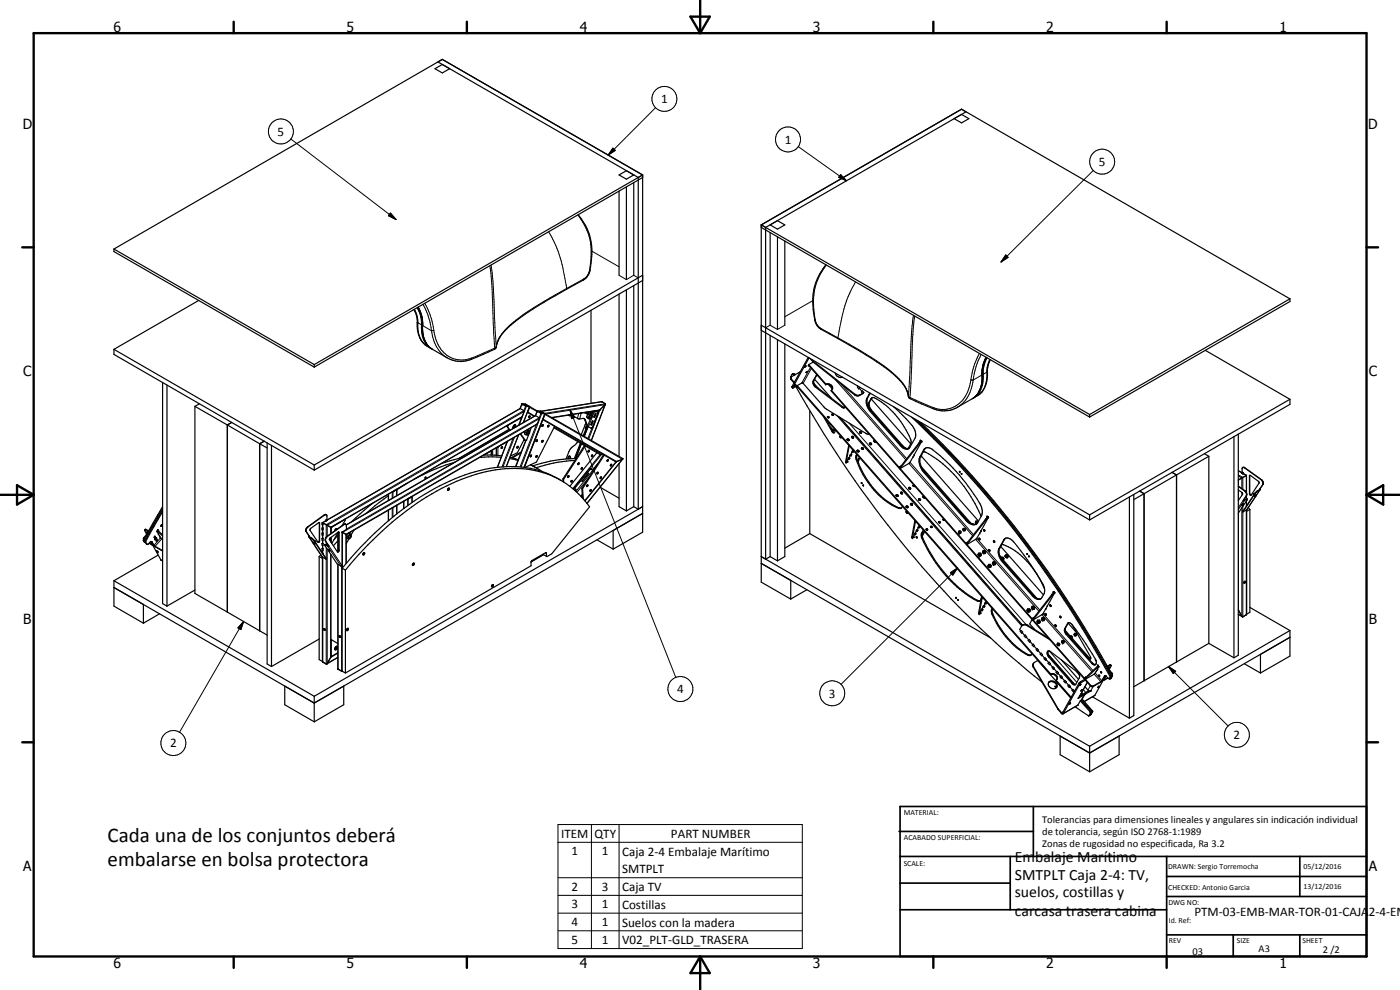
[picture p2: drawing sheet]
<svg xmlns="http://www.w3.org/2000/svg" width="420mm" height="297mm" viewBox="0 0 420 297" stroke-linecap="round" stroke-linejoin="round" font-family="sans-serif">
<defs><g id="words">
<g font-size="6.3">
<text x="32.3" y="252.8">Cada una de los conjuntos deberá</text>
<text x="32.3" y="260">embalarse en bolsa protectora</text>
</g>
<g font-size="4.7">
<text x="304.6" y="258.5">Embalaje Marítimo</text>
<text x="304.6" y="263.9">SMTPLT Caja 2-4: TV,</text>
<text x="304.6" y="269.3">suelos, costillas y</text>
<text x="304.6" y="274.7">carcasa trasera cabina</text>
</g>
<g font-size="4.2">
<text x="34" y="9.6">6</text>
<text x="104" y="9.6">5</text>
<text x="174" y="9.6">4</text>
<text x="244" y="9.6">3</text>
<text x="314" y="9.6">2</text>
<text x="384" y="9.6">1</text>
<text x="6.8" y="38.7">D</text>
<text x="410.6" y="38.7">D</text>
<text x="7" y="112.9">C</text>
<text x="410.8" y="112.9">C</text>
<text x="7" y="187.1">B</text>
<text x="410.8" y="187.1">B</text>
<text x="7" y="261.4">A</text>
<text x="410.8" y="261.4">A</text>
<text x="34" y="290.4">6</text>
<text x="104" y="290.4">5</text>
<text x="174" y="290.4">4</text>
<text x="244" y="290.4">3</text>
<text x="314" y="290.4">2</text>
<text x="384" y="290.4">1</text>
</g>
<g font-size="3.9">
<text x="198.4" y="30.9">1</text>
<text x="83.3" y="40.7">5</text>
<text x="235.5" y="43.1">1</text>
<text x="329.8" y="49.8">5</text>
<text x="203.2" y="208">4</text>
<text x="248.8" y="209.3">3</text>
<text x="370.2" y="221.8">2</text>
<text x="51" y="224.2">2</text>
<text x="168.4" y="251.3">ITEM</text>
<text x="178.4" y="251.3">QTY</text>
<text x="201.4" y="251.3">PART NUMBER</text>
<text x="171.5" y="256.7">1</text>
<text x="180.7" y="256.7">1</text>
<text x="186.7" y="256.8">Caja 2-4 Embalaje Marítimo</text>
<text x="186.7" y="262">SMTPLT</text>
<text x="171.5" y="267.3">2</text>
<text x="180.7" y="267.3">3</text>
<text x="186.7" y="267.3">Caja TV</text>
<text x="171.5" y="272.6">3</text>
<text x="180.7" y="272.6">1</text>
<text x="186.7" y="272.7">Costillas</text>
<text x="358.5" y="275">PTM-03-EMB-MAR-TOR-01-CAJA2-4-EM</text>
<text x="171.5" y="277.9">4</text>
<text x="180.7" y="277.9">1</text>
<text x="186.7" y="278">Suelos con la madera</text>
<text x="171.5" y="283.2">5</text>
<text x="180.7" y="283.2">1</text>
<text x="186.7" y="283.2">V02_PLT-GLD_TRASERA</text>
</g>
<g font-size="3.1">
<text x="312.7" y="246.8">Tolerancias para dimensiones lineales y angulares sin indicación individual</text>
<text x="312.7" y="250.4">de tolerancia, según ISO 2768-1:1989</text>
<text x="312.7" y="254">Zonas de rugosidad no especificada, Ra 3.2</text>
<text x="357.9" y="286.4">03</text>
<text x="377.7" y="285.6">A3</text>
<text x="397" y="285.9">2 /2</text>
</g>
<g font-size="2.4">
<text x="271.2" y="244.4">MATERIAL:</text>
<text x="271.3" y="252">ACABADO SUPERFICIAL:</text>
<text x="271.2" y="259.7">SCALE:</text>
<text x="350.6" y="260.8">DRAWN: Sergio Torremocha</text>
<text x="391.2" y="260.6">05/12/2016</text>
<text x="350.6" y="267">CHECKED: Antonio Garcia</text>
<text x="391.2" y="266.7">13/12/2016</text>
<text x="350.6" y="271.4">DWG NO:</text>
<text x="350.8" y="276.9">Id. Ref:</text>
<text x="350.8" y="282.8">REV</text>
<text x="371.2" y="282.9">SIZE</text>
<text x="390.9" y="282.9">SHEET</text>
</g>
</g></defs>
<g fill="none" stroke="#000" stroke-width=".35">
<path d="M132.7 17.8l-98.5 56.9M132.7 17.8l60.2 34.7M132.7 17.8l-1.3 .8 60.1 34.7M132.7 19.3l-2.2 1.3 2.2 1.3 2.2-1.3M286.3 35.6l2.3-1.3 2.2 1.3-2.2 1.3zM288.6 32.8l-60.1 34.7M288.6 32.8l98.5 56.9M288.6 32.8l1.3 .8-60.1 34.6M185.8 52.5l2.2-1.3 2.2 1.3-2.2 1.3zM185.8 57.4v25.2M188 56.1v27.8M190.2 54.8v27.8"/>
<path d="M191.5 53.3v99.5M192.9 52.5v107.2l-8.9 5.1M192.9 52.5l-98.6 56.9M192.9 53.3l-98.6 56.9M192.9 52.5l-1.4 .8M34.2 74.7v.8l60.1 34.7M34.2 74.7l60.1 34.7M173.6 64.4a17.7 17.7 0 0 1 3.6 15.7 4.8 4.8 0 0 1-2.1 3.9 129.6 129.6 0 0 0-21.7 13.5 10.5 10.5 0 0 0-4.4 6.3l-.3 .8-.3 .2-3.4 1.5a15.5 15.5 0 0 1-6.8 2.2l-1.4-.2-1.8-.5-6.7-3.9a7.7 7.7 0 0 1-3-7.7l-.4-1.9-.7-1.4M228.5 67.5v107.2l8.8 5M228.5 67.5l98.5 56.9M228.5 68.2l98.5 56.9M228.5 67.5l1.3 .7"/>
<path d="M229.8 68.2v99.6M231.1 67.5l2.2-1.3 2.2 1.3-2.2 1.2zM231.1 69.8v27.8M233.3 71v27.8M235.5 72.3v25.3M247.9 79.4a17.5 17.5 0 0 0-3.7 14.5l.3 2.2a3.9 3.9 0 0 0 2 2.7 174.4 174.4 0 0 1 18.9 11.3l1.5 1.1a13.9 13.9 0 0 1 5.7 7.4l.1 .7a39.7 39.7 0 0 0 9.8 3.9l3.2-.3 1.3-.5 4.8-2.8a8.2 8.2 0 0 0 2.9-8.1l.4-2 .8-2.3M59.6 90.2l-25.4 14.6M125.3 92.3a13.8 13.8 0 0 1 1.3 7.3 6.3 6.3 0 0 0 3 5.1M125.4 92.2a11.5 11.5 0 0 1 1.2 6.6 7.4 7.4 0 0 0 2.8 5.8M125.5 92.2l.9 1.9 .4 2.5a11.7 11.7 0 0 0 .8 5.8M177.4 93.1v27.9M185.8 88.2v48.7"/>
<path d="M188 87v66.3M190.2 85.7v66.3M192.9 82.6l-98.6 56.9M192.9 84.2l-98.6 56.9M228.5 97.6l98.5 56.9M228.5 99.1l98.5 56.9M387.1 89.7v.8l-60.1 34.6M387.1 89.7l-60.1 34.7M34.2 104.8v1.5l60.1 34.8M34.2 104.8l60.1 34.7M48.8 114.8v66.3l1.3 .8M50.1 115.5v66.4"/>
<path d="M94.3 109.4v.8M127.7 102.5l.2 .4M231.1 100.6v66.4M233.3 101.9v66.4M235.5 103.2v63.8l-2.2 1.3M237.3 113.1v.1M237.3 113.2l.1 .1M237.4 113.4l1 1.3M237.4 113.2v.6l.8 1.1M237.9 116.4h.1M237.9 116.3v.1M237.9 116.4l3-1.5 6.8 7.7 12.5 7.6h.6"/>
<path d="M238.3 112.2l.3 .3M238.3 112.2l-.5 .1M238.3 112.2l.4 .2M238.4 112.6l-.6-.3-.5 .7M238.7 115.4h.1l-.4 .3zM238.8 116a306.4 306.4 0 0 0 69.2 84.9l4.7 3.7M239 116l.5 .2M239 115.9v.1M239 115.9h.1M239.1 115.8l76.1 86.6M239.1 116.1h.2M239.2 116l-.1 .1"/>
<path d="M239.3 115.7l76.1 86.6M240.1 111.7l-2.5 1.3-.2 .4M240.1 111.7h.1M241.5 110.1v.1M241.5 110l.4-.2-.3 .4zM241.9 111.8h.1M242 111.6l.3-.2-.4 .4zM242.6 107.2l-4.9 8.8 .2 .4M242.6 109.6l5.2 5.8M242.6 109.6l.3 .2h-.3zM242.7 109.4l5.2 5.9M242.7 109.4l-.1 .2"/>
<path d="M242.8 107.4l-4.9 8.9M243.2 107.6l.8 1M243.7 107.9l.5 .6M244 108.6l12.5 9.9 1.1 .3 1.5-.9M244.1 108.6l-1.4 .8M244.2 108.5l13 10.1a2.38 2.38 0 0 0 1.9-.7M244.2 108.5l-.2 .1M244.5 113.8l5 5.7M245.1 112.4l-1.1 1.9a1.61 1.61 0 0 0 .7 1.8l8.1 6.2 .4 .1 .4-.3M245.2 112.5l-.9 1.7a1.75 1.75 0 0 0 .6 1.8l8.2 6.2 .4 .1M247.8 115.4a1.41 1.41 0 0 1 2 1.5M247.9 115.3a1.2 1.2 0 0 1 1.6 .2 1.2 1.2 0 0 1 0 1.6"/>
<path d="M247.9 115.3l-.1 .1M248.6 115.4l1.2 1.3M249.5 117.1l77.8 88.5 .7 .3 2.5-1.4 1-1.8 .4 .1M249.5 117.1l-.1 .2 77.8 88.5 .4 .2h.5l2.3-1.4 .5-.4 .8-1.5M250.7 111.9a1.65 1.65 0 0 0 2.1 1.3M257.2 115.7l.3 .3M257.6 116l-.3 .2 .4 .5M257.7 116l.3 .4M257.9 116.5l.8 .9M257.9 116.5l-.2 .2M258 116.4l-.3 .3M258 116.4l-.1 .1"/>
<path d="M259.1 117.9l-.2 .1M259.2 117.7l-.4-.4-.3 .3 .4 .4M259.2 117.7l-.3 .3M259.2 117.7l-.1 .2M261.5 119.7l11.8 13.5M261.8 119.3l-1.2 1.7 .2 1.3M294 117.3l-.3 .5M294.1 117.1l-.1 .1M296.1 107.3l-1 2.7-.3 5-.9 2.3M296.2 107.4a9.9 9.9 0 0 0-1.1 5.7 6.7 6.7 0 0 1-3.1 6.4M297.2 107.9a9.4 9.4 0 0 0-.9 5.4 6.8 6.8 0 0 1-4.1 6.1M361.7 105.1l25.4 14.7"/>
<path d="M387.1 119.8v1.5l-60.1 34.7M387.1 119.8l-60.1 34.7M58.5 121.9l9.7 5.6M58.5 121.9v56.2l9.7 5.5M59.8 121.2l-1.3 .7M68.2 127.5v56.1M68.2 127.5l9.7 5.6M69.5 126.7l-1.3 .8M77.9 133.1l2.3 1.3M77.9 133.1v56.2M79.3 132.4l-1.4 .7M80.2 132.9v66.3l1.3 .8"/>
<path d="M81.5 133.6v66.4M94.3 139.5v1.6M136.5 138.7l-6.8 2.4-5.6 2.8M138.8 137.3l-6.4 1.8M145.2 136.5l5.4 .3M147.4 135.3l.1-.1v1.3M147.4 135.3h.1M149 134.3v2.3M149.4 134.1v.1M149.4 134.2h-.2M150.4 137.2l-3.8-.1-2.6 .1M150.5 134.2h.3l-.3 .4z"/>
<path d="M150.7 134.1l-.3 .4M152.1 127.8l.9 1.4M152.2 132.5l-2.9 7.7M152.8 128.8l-15.1 8.8M152.9 137.6l2.6 .6M153.1 137.2l2.4 .7M154 128.3l.1 .2M154.4 127.5a.51 .51 0 0 1-.4 .8M154.5 127.5l-.4 .3-.1 .5M154.5 127.5l.3 .1-.2 .6M154.5 127.5v.6l-.5 .3M155.3 134l-.2 .2"/>
<path d="M155.4 133.9h.1M155.4 133.9l-.3 .3M155.5 133.9l-.1 .5h-.3v-.2M155.6 130.5l-3.6 9.5M156.2 130.2l1.5 2M156.2 125.4l.2 .2-.8 2M156.3 125.4l-3.8 2.2-.2 .4 .8 1.1M156.4 135.9l-2.7 1.5M156.5 135.6l-3.1 1.7M156.6 121.2h.1M156.6 121.2l-.5 1.4M156.7 121.2l1.1 .1"/>
<path d="M156.7 121.2l1.1 .6M157.3 131.9l-2 3.9-2.1 1M157.3 129.5l.1 .7 .5 .3M157.4 129.5l.5 .3M157.6 121.3h.2M157.7 132.2h.1M157.7 121.3l-1-.1 1.1 .6M157.8 121.3h.1M157.8 132.2l-3.1 7.8M157.8 121.3l1 .7-.9-.1M157.8 121.8v.1M157.8 121.9l1.1 .1"/>
<path d="M157.8 121.3l1.1 .7M157.8 121.8h.1M157.8 121.8l.1 .1M157.9 129.8v.7M158.2 129.7l.3-.2 .2 .1-.3 .6-.3-.1zM158.2 129l.2 .1M158.4 128.9l.6 .3M158.4 129.1l.6 .1M158.4 129.1l-.5 .7M158.8 130.1l-1 2.1M158.8 124.8l-.1 .3M158.9 122l2.3 1.3"/>
<path d="M158.9 122h.1M159 122l-.7 1.7 2 1.2M159 129.2v.7l-.6 .7-.5-.1M159 122l-1.9 4.8M159 124.8l.1 .1M159.2 139.5l3.6 2M159.3 136.6l-.2 .3M159.3 139.4l.6 .3M159.4 136.5l.1 .1M159.4 136.5l-.3 .4M159.5 128.3l-.5 1.3M159.5 136.6v.3h-.4"/>
<path d="M159.9 139.7l1.5 1M160.7 124.7l-56.8 32.8M160.7 124.7l1.1 .6M160.9 136.8h.3l-.2 .4-.2-.1zM161 132.1h.3l-.3 .4zM161 136.7l-.2 .3M161.1 132l-.2 .3M161.1 136.7h.1M161.2 123.3l-.5 1.4M161.2 123.3l1 .1 1.3 .7M161.2 123.3l.1 .1M161.3 123.4l1 .6 1.1 .1"/>
<path d="M161.3 123.4h.1M161.4 123.4h.9M161.4 123.4a2.3 2.3 0 0 0 2.1 .7M161.8 125.3l.1 .1M161.9 125.4l-.7 1.9-57.3 33.1M162.3 123.4h.1M162.3 123.4l1.1 .7M162.7 132.4l-.1 .1M162.7 127.6l.1-.2a.24 .24 0 0 1 .2 .4 .24 .24 0 0 1-.4 0v-.1M162.7 132.2l.2-.1a.23 .23 0 0 1 .1 .4 .23 .23 0 0 1-.4 0v-.2M162.7 132.2l-.1 .1M162.7 127.6l-.1 .2"/>
<path d="M162.8 132.2l-.1 .2M162.8 127.6l-.1 .1M162.8 127.5v.1M162.8 125.9h.1M162.9 125.9l3.5 2M162.9 125.9l-5.5 14.4M163.4 124.1h.1M163.5 124.1h.1M163.5 124.1l23.4 13.6M163.5 124.1l-.6 1.8M163.5 124.1l-6.2 16.2M164.4 127.8l.3-.2-.2 .5z"/>
<path d="M164.5 127.6l-.1 .3M166.2 128.4l13.9 8 .7-.2M166.4 127.9l14.9 8.7M166.4 127.9l-5.4 10.7-3.4 1.7M170.6 124.5l1.3 .2 1.8 1 1.6-.1M170.8 124.5v.1M171 136.9a.46 .46 0 0 0-.5 .2 .46 .46 0 0 0 .1 .6M171 136.9l.2 .3-.1 .5M171 136.9l-.2 .1v.7M172.5 138.2a42.8 42.8 0 0 0-11.6 2.1M172.9 137.6a40.3 40.3 0 0 0-13 2.2M173.4 132.5l-2.3 2.2-1.2 3"/>
<path d="M173.6 139l.2-.1-.2 .5h-.2zM173.6 138.9l-.2 .3M174.2 132.9l-1.8 4.7M174.4 133.1l-1.8 4.5M174.4 133.1l-1.7 4.5M174.5 124h-.3M174.5 124h.1M175.2 125.6l1.1 2.2M175.3 125.6l.4 .4 .6 1.8M175.4 133.6l-6.5 10.1M175.7 133.8l-6.6 10.1M175.9 127l-1.5 3.4"/>
<path d="M176.1 125l.2 .3M176.1 125l.5 .3M176.1 128a.45 .45 0 0 0-.4 .3 .45 .45 0 0 0 .1 .5M176.1 128.1l-.2 .5M176.2 127.7l-1.2 3M176.2 125.3h.1M176.3 127.8h.1M176.3 124.2l-.2 .8M176.3 124.2l.6 .3M176.3 125.4l.6 .3M176.4 127.8l-1.2 3.1M176.5 127.9l-1.2 3"/>
<path d="M176.6 125.3l.3 .4M176.6 135.2l.3-.1-.3 .5-.1-.1zM176.7 135.1l-.2 .3M176.9 124.5l-.3 .8M177 124.8l.4-.2 .1 .2-.4 .5-.2-.2zM177.4 127.5h.1M177.5 124.2l-.5-.3-.7 .3M177.5 124.2l-.6 .3M177.5 124.2l.3 .4-.3 .8-.6 .3M177.6 127.4l-.2 .1M177.6 136.6l.3 .1-.3 .3zM177.7 136.6l-.2 .2"/>
<path d="M177.9 126.4l-.5 1.1M177.9 126.4l-.3 1M178.8 124.1h.1M178.8 124.1l-.5 .9 .1 .2M178.8 124.1l-.4 1.1M179.1 135.8l-8.1 10.1M179.2 139.4l-1.4 1.7M179.4 123.2l-.2 .3-3.1 .5-.7-.2M179.4 123.2h.1M179.4 123.2l-3.6 .5M179.4 123.3l.2 .6-1.8 4.5h-.5l-.9-.6M179.4 123.4v.4l-1.7 4.5-.3 .2"/>
<path d="M181.1 136.4l-6.5 10.1M181.3 136.6l3.6 2-9.4 11.6M181.3 136.6l-6.5 10M181.7 121.3l-1.2-.8-18.2 2.9M181.7 121.3l-1.7 1.8-14.4 2.2M181.7 121.3l-4.2 10.9M182.3 138l-.1 .2M182.4 137.9l-.1 .1M182.4 137.9l-.2 .3M182.4 137.9l.1 .3-.2 .2-.1-.2M183.2 139.4h.4l-.3 .4zM183.3 139.3l-.1 .3"/>
<path d="M185.8 139.1v12.9l2.2 1.3M186.9 137.7l-2.2 .8M186.9 137.7l-10.7 13.3M243 123.2v36.9M247.1 125l2.7 4.6 .3 .3 .3-.1 .4-.7M248 125.9l1.9 3.5 .5 .4M248.3 125.1l.4 .2M248.4 125h.3v.3h-.2zM248.4 125.2l.2 .1M249.4 128.4l.6 .5 .5 .1M249.6 124.3l.3-.1 .2 .2-.3 .2zM249.6 124.4l.4 .2-.3-.1"/>
<path d="M250.6 128.9l-.4 .3-.4-.2M250.6 128.9h.1M251.9 125.1l54.9 62.5M252.1 130.9l.1 .2M252.1 130.9l.2 .4M252.1 130.9h.3l.1 .4h-.2M252.1 131l.1 .1M252.2 131.1l.2 .2M252.2 130.9h-.1M252.2 131.2l.1 .1M252.4 131.3h.1M254 138.5l-.1 .1 .5 .1 .1-.1"/>
<path d="M254 138.5l.5 .1M254.1 138.7h-.2M254.2 131.9h.3l.3 .3M254.2 132l.4 .2M254.3 138.3l.2 .3M254.3 138.3l-.3 .2M254.6 137.8l-.3 .5M254.6 137.4l-.1 .4h.3l.2-.3M254.6 137.4l.4 .1M254.7 133.6l-.9 5 .1 .1M254.7 133.6h.1M254.8 133.8l-.9 4.9"/>
<path d="M254.8 133.8h.1M254.8 133.9h.2M254.8 137.3l.2 .2M254.8 137.3l-.2 .1M254.9 133.8l-.1 .1M255.2 136.7l-.4 .6M255.2 136.4l-.2 .3 .4 .1 .2-.4M255.2 136.4h.4M255.4 136.3l.2 .1M255.4 136.3l-.2 .1M255.6 131.1l.5 .3M255.6 131.2l.3 .2"/>
<path d="M255.6 131.1v.1M255.6 131.1a.31 .31 0 0 1 .4-.1 .31 .31 0 0 1 .1 .4M255.6 131.2h.3v.2M255.7 135.7l-.3 .6M255.8 135.3l-.2 .4 .4 .1 .2-.4M255.8 135.3l.4 .1M256 135.2l.2 .2M256 135.2l-.2 .1M256.1 131.4h-.2M256.1 135.1l-.1 .1M257.1 136.3l-.2 .7a23.5 23.5 0 0 0 5.4 10.1 15.1 15.1 0 0 0 8 5.5l.3-.2M257.2 135.3l.5 .3"/>
<path d="M257.2 136.4v.1M257.2 136.5l-.1 .4a23 23 0 0 0 4.3 8.6 18.7 18.7 0 0 0 8.9 6.9h.2M257.2 135.4l.4 .2M257.2 135.4a.29 .29 0 0 1 .2-.4 .29 .29 0 0 1 .4 .3l-.1 .3M257.2 135.4h.4v.2M257.7 135.6h-.1M257.9 137.2l-.4 1.3M258 129.7h.3l.2 .3M258 129.6l.4-.1 .2 .4-.3 .1zM258 129.8h.3v.2M258 137.3l-.4 1.1 .1 .7M258.5 134.5l.5 .3"/>
<path d="M258.5 134.6l.2-.3h.2l.3 .3-.3 .2M258.5 134.6l.4 .2M258.6 134.6l.3 .2M260.8 122.3a3.3 3.3 0 0 1-.4-2.9l.8-1.4-1 1.5a4 4 0 0 0 1 4l9 10.1a2.16 2.16 0 0 0 2.6 1M260.8 122.3l.6 1.1M260.8 122.3l10.1 11.8M260.9 133.1l.6 .3M261 133.2l.4 .2M261 133.3l-.1-.2 .3-.2 .4 .2-.1 .3M261 133.3l.4 .1M261.5 133.4h-.1M262.3 132.3h.3l.2 .3"/>
<path d="M262.3 132.4v.1M262.3 132.5l.4 .2M262.5 132.1l-.2 .3M262.8 132.6l-.1 .1M262.8 132.6h.1M268.2 122a28.7 28.7 0 0 1 6.3 6.9 3.2 3.2 0 0 1 .1 2.6l-1.8 3.1M270.4 133.5l.5 .6M270.4 139.9l-.5 .2M270.9 134.1l1.4 .6M272.5 134.5h-.6l-.8-.6-9.5-10.8a2.5 2.5 0 0 1-.7-2.5l.9-1.3a14.6 14.6 0 0 1 7.3 5.7 24.2 24.2 0 0 1 4.4 7.5l-.2 .7-1 1.5M272.8 134.6l-.5 .1M273.6 125.2a311.3 311.3 0 0 1 59.6 78l-.4 .4-.9-.8"/>
<path d="M274 137.2h.1M274 137.2l-.9 1.6-2.9 1.7M274.4 136.5h.1M274.4 136.5l-.4 .7M274.5 125.7a313.3 313.3 0 0 1 58.9 77.2M275.4 126.2a313 313 0 0 1 58.3 76.7l-.5 .8M275.7 133l-.1 .2M276.2 132.1l-.1 .5M276.2 132.1v.4M276.2 132.1l.1 .1M276.3 132.3l.3 .1M276.3 132.3l-6.3 8"/>
<path d="M276.3 126.7a315.4 315.4 0 0 1 57.6 76.1l-.7 .9M276.5 140l15 17.1M276.5 136.9l17.2 19.4M276.6 132.4l-2.2 4.1M276.6 132.4l-6.4 8.1M276.7 136.2l-.2 .7-.3 .2M277 135.6h.2a27.2 27.2 0 0 1 9.9 7.6 43.2 43.2 0 0 1 7.3 11.7M277.8 134.5l-1.5 2.4a4.1 4.1 0 0 0 .7 4.1M327 124.4v.7M361.5 136.1l1.3 .8M362.8 136.9l-9.7 5.6M362.8 136.9v56.1"/>
<path d="M370.3 131v66.4M371.6 130.3v66.3l-1.3 .8M43.4 159l.6 1.3M43.4 159l1 .6M43.4 159l.2-.2 1 .5M43.9 159.7l.2 .4M43.9 159.7h.1M44 159.7l.2 .2M44.4 159.6l-1.4 2.5 .5 .6M47.1 159.4a3.7 3.7 0 0 0 1.7 2.4M47.1 159.4l1.7 1.4M47.2 159.1l.1 .1"/>
<path d="M47.2 159.1l.2 .1M47.3 159.2h.1M47.3 159.2l-.2 .2M47.3 159.2l1.5 1.3M47.4 158.9v.3M47.4 158.9l.2 .5M47.4 158.9l-.2 .2M48.4 157.6l.1-.1 .1 .2-.3 .2zM48.8 153.5l-5.1 9 .4 .8M48.8 153l-5.3 9.4 .6 .9M48.8 152.5l-5.5 9.7 .2 .5M48.8 152l-4.4 7.6"/>
<path d="M91.9 159.5l.8 1.4M93.2 158.5l2.4-1.7 .3 .1v5.5l-.2 .3-2.7-3.6zM95.8 156.8v5.5l-.3 .4M96.6 160v.5h.4v-.5M96.6 156.9v.5h.4v-.5M96.6 158.5v.5h.4v-.5M96.6 158.5h.4M96.6 160h.4M96.6 156.9h.4M96.8 156.8l.2 .1M96.8 156.8h.1M96.8 157.4v1"/>
<path d="M96.8 159v.9M96.8 156.8l2.5 1.4M96.8 158.4l.2 .1M96.8 158.4l-.2 .1M96.8 159.9l.2 .1M96.8 159.9l-.2 .1M96.8 156.8l-.2 .1M97.7 156.1v.2M97.7 156.3l-.9 .5M97.7 156.1l.4-.3 .2 .3-.4 .3M97.7 156.1l.2 .3M97.7 156.3l.2 .1"/>
<path d="M97.9 154.4l.2 .3v1.2M97.9 154.4l-.6 .1-5.3 3.9-.2 .9 1.1 1.6M97.9 154.4h.1M97.9 154.4l-.5 .2-5 3.5-.5 .7v.6M98.2 156l57.8-33.4 1.2 .6-.6 1.9-57.3 33.1M99.3 158.2h.1M99.3 158.2v1.9M100.9 158.6l-.5 .7M100.9 158.6l.3 .1M100.9 158.6v.4M101 158.6v.3M101.4 159.8v5.7"/>
<path d="M101.4 159.9l-1.8 3.1M101.6 159.6l.2 5.7-.6 .3M101.6 159.6l-2.5 1.8-.3 .5 2.4 3.7M101.7 159.7v5.5l-.5 .4M102.6 159.6l1.3 .8M102.6 159.6l-.1 10.2-1.3-.6-3.8-5.8M103.5 155.8h.2M103.5 157.3l-5.6 4-.2 1 1 1.4M103.6 155.8l-4.2 2.5v1.8M103.6 155.8h.1M103.6 157.2l.1 .1M103.6 155.8l-1 1.9"/>
<path d="M103.7 157.3h-.4l-5.3 3.7-.4 1.2 1 1.5M103.7 157.3l.3 .3v1.3l-1.4 .7M104.7 159.9l-.1 .1M104.7 159.9l.1 .1M104.7 159.9l.7 .4M106.2 159l-.8 1.4M111.9 151l-6.5 5.6M116.5 148.3v1.9M116.5 153.1v3.2M116.5 148.7l-6.7 5.4M119 146.9l-1.2 .6M119.1 146.9l-1.3 .7"/>
<path d="M119.1 146.8v1.9M119.1 151.6v2.6M121.1 150.4v2.2M122.1 145l-3 2M122.4 149.6h.1M123.6 149l-1.1 .6M123.6 149h.1M123.7 149l-1.4 .7M123.7 149v1.8M127.6 143.2h.2l-.1 .3zM134.5 146.6l.4-.1-.4 .7-.2-.1zM134.5 146.6v.3h-.2"/>
<path d="M168.3 144.1a31.3 31.3 0 0 0-25.8-2.5 77.5 77.5 0 0 0-32.9 21.2l-6.9 7.7M168.9 143.7l.2 .2M168.9 143.7l.1 .8M169.1 143.9l.1 .8M170.4 142.9l.3-.2-.1 .5h-.2zM170.5 142.7l-.1 .3M171.5 144.2h.2v.3l-.3 .2v-.3M171.5 144.2l-.1 .2M172.5 147.1l.3-.3-.2 .4M174.5 140.5l.2-.2a.25 .25 0 0 1 .1 .4 .25 .25 0 0 1-.4 0zM174.5 149.1l1.7 1.9M174.5 149.1a27.3 27.3 0 0 0-24.4-8.3 59.1 59.1 0 0 0-28 12.4 108.3 108.3 0 0 0-18.4 17.9"/>
<path d="M174.6 140.4l-.2 .2M174.6 146.5l.2 .1M174.6 146.5l.2 3M174.8 148.8l-.3 .3M174.8 148.7l-.3 .4M174.8 148.3l-.5 .6M174.8 146.6l.3 3.1M176.2 151l.7 1.1-11.3 14.1-1.6 .7M176.2 145.5l-.1 .3M176.2 145.5l-.1 .4M176.3 145.5h-.1M176.3 145.5h.1"/>
<path d="M176.3 145.5l.1 .3-.3 .1M176.5 142h.1M176.6 142l-1.9 2.4zM177.1 147.1l.3-.2-.1 .5h-.2zM177.2 146.9l-.1 .3M177.5 140.7l.5 .6M177.5 140.7l-.4 .1-4.9 6.1M177.5 140.7l-.4-.1-.4 .2-4.7 5.9M179.2 141.9l.2-.2 .1 .2-.4 .3zM179.3 142.2h-.1M179.3 141.7l-.2 .3M180.1 146.2l5.7 3.3"/>
<path d="M180.1 143.5l.1 .1M180.2 143.3l.3-.2-.3 .5zM180.3 143.1l-.2 .3M190.2 152l1.3 .8M190.2 152l-2.2 1.3M191.5 152.8l1.4-.8-98.6 56.9M258.5 144.8l.1 .3M258.5 144.8h.1M258.6 144.8v.1M258.6 145.1h.1M258.6 144.9l.1 .1M258.6 144.9v.2"/>
<path d="M259 145.6l.1 .2M259 145.5v.1M259 145.5l.1 .1M259.1 145.6l.1 .1M259.1 145.5l.1 .3M259.1 145.8h.1M259.1 145.7h.1M268.9 148.6h.4l.1 .3M268.9 148.8h.4v.2M269.4 148.9a.29 .29 0 0 0 .1-.4 .29 .29 0 0 0-.5 0 .29 .29 0 0 0 .1 .4l.2 .1M269.4 148.9l-.1 .1M269.9 140.1l.3 .1"/>
<path d="M269.9 140.1l.1 .2M270 140.3h.1M270 140.3l.2 .2M270.2 147.9l.6 .2M270.3 147.9l.4 .3M270.3 148h.3l.1 .2M270.3 147.9a.28 .28 0 0 1 .4-.2 .28 .28 0 0 1 .1 .4M270.8 148.1l-.1 .1M270.8 151.9l-.2 .5M271.9 152l.5 .3M271.9 152.1l.4 .2M272 153.6l.1 .2"/>
<path d="M272 153.5h.2l.1 .5-.3-.2zM272 153.5l.1 .2M272 153.7l.1 .1M272.1 151.8l.3 .1v.4l-.4-.1zM272.1 153.5h-.1M272.1 153.8l.2 .2M272.2 153.9l.1 .1M272.3 152.3h.1M272.7 146.5l.4 .3M272.7 146.6l.4 .2M272.7 146.4l.5 .3M272.7 146.5a.29 .29 0 0 1 .4-.2 .29 .29 0 0 1 .1 .4"/>
<path d="M273.2 146.7l-.1 .1M273.3 151.3h.3l.2 .3M273.3 151.4l.3 .2M273.3 151.1h.5v.4h-.4zM274 145.7l.5 .3M274 145.7l.4 .3M274.1 145.8l.3 .2M274.1 145.8h.1M274.2 145.5l-.2 .2M274.5 146h-.1M274.6 156.2l-1 5 .2 .1M274.6 145.9l-.1 .1"/>
<path d="M274.7 156.4l-.9 4.9M274.7 156.4h.1M274.7 159.9l.2 .2M274.7 159.9l-.2 .1M274.8 156.4l.1 .1M275 159.4l-.3 .5M275.1 159l-.2 .3 .4 .1 .2-.3M275.1 159l.4 .1M275.3 158.9l.2 .2M275.3 158.9l-.2 .1M275.6 158.3l-.3 .6M275.7 149.9h.4l.1 .2"/>
<path d="M275.7 157.9l-.2 .4 .4 .1 .2-.4M275.7 157.9l.4 .1M275.7 150l.2-.1 .1 .3M275.7 150v-.2l.3-.2 .3 .4-.1 .2M275.7 150l.5 .2M275.9 157.8l.2 .2M275.9 157.8l-.2 .1M275.9 157.7v.1M277 141l13.7 15.6M277 149.1h.4l.1 .3M277 149.2l.3-.1 .1 .3M277 149.2l.6 .1"/>
<path d="M277.1 159l-.6 1.4a20.4 20.4 0 0 0 3.7 7.6 35.1 35.1 0 0 0 13.2 12.4 .79 .79 0 0 0 1.1-.7M277.2 148.9l-.2 .3M277.2 159.1l-.5 1.4a38.9 38.9 0 0 0 16.9 19.7l.6 .1 .3-.7M277.4 149.4h.1M277.4 159.4l-.7 1.3M277.5 159.5l-.7 1.4M277.9 158.9l.4 .1M277.9 158.9l.4-.2v.3M277.9 158.8l.4 .2M278 158.9l.2 .1M279.3 158.1l.3 .2M279.3 158.2l.3 .1"/>
<path d="M279.3 157.9h.3l.1 .4-.4-.1zM281.7 156.7l.4 .2M281.7 156.6l.4-.1v.3M281.7 156.7l.4 .1M281.7 156.6v.1M281.8 156.7l.1 .1M281.8 156.7v.1M281.9 156.8l.1 .1M282.1 156.8h.1M283 155.9l.4 .2M283 155.9l.1 .1M283.1 156l.2 .1"/>
<path d="M283.2 155.7l-.2 .2M283.5 156l-.2 .1M287.6 159.7l.3 .3M287.7 159.5l-.1 .2M287.9 159.3l.5 .3v.3M287.9 159.3l-.2 .3 .3 .3M287.9 159.3l-.3 .4M287.9 141.4l.1 .3M287.9 141.4h.1M288 159.6l.1 .1M288 159.9l-.1 .1M288 159.9h.4"/>
<path d="M288 141.4l.1 .3M288 141.7h.1M288 159.4l.2 .3-.2-.1zM288.4 159.9l-.5 .1M288.5 142.1l.2 .1zM288.7 142.2l-.1 .1M289 159l.2 .3M289 159l.2-.5h.3l.2 .6M289 158.7v.3M289 158.8l.3 .3M289.1 158.7h-.1M289.1 159.2h.1"/>
<path d="M289.3 158.8l.2-.1 .1 .1zM289.3 159.1h.4M289.3 158.9h.2M289.3 159.1l-.1 .2M289.7 159.1l-.5 .2M290.7 156.6l1.2 .7h.9M291.6 157.1l.5 .2M292.7 156.8l.2 .2M292.8 156.6l.3 .3M292.8 156.6l-.1 .2M292.9 157h.1M292.9 157v.1"/>
<path d="M292.9 156.3l.6 .3M292.9 156.3l-.2 .5M292.9 157.1h.3M292.9 156.3l-.1 .3M293.1 156.9h.2M293.1 156.5l.2 .2zM293.1 156.7h.1M293.1 156.9l-.2 .2M293.3 157l1.2-2.2a4 4 0 0 0-.6-4 52.8 52.8 0 0 0-14.9-16.3 1.36 1.36 0 0 0-1.8 .5l-1.1 2a4.4 4.4 0 0 0 1.2 4.8l12.6 14.3a2.72 2.72 0 0 0 3.1 1.1M293.3 157l-.4 .3M294 160l-1.1 1.8-2.7 1.5M294 159.9v.1"/>
<path d="M295.2 158.9l.3 .1v.3l-.3-.1zM295.4 158.9l.2 .3M295.8 155.7v.1M295.8 155.7l-.2 .3M296.2 154.9v.3M296.2 154.9l.2 .2M296.2 154.9l-.1 .5M296.4 155.1l-6.3 8.1-.2-.3M296.4 155.1l.3 .1M296.7 155.2l-2.7 4.8M296.7 155.2l-6.5 8.1M296.7 155.2h.1"/>
<path d="M327 154.5v1.5M339 149.1v66.4M340.3 148.4v66.3l-1.3 .8M342 147.4l1.4 .7M343.4 148.1l-3.1 1.8M343.4 148.1v56.2M351.7 141.7l1.4 .8M353.1 142.5v56.1M353.1 142.5l-9.7 5.6M371.6 146l2.2 1.6 .2 1.1M371.6 141.2l1.1 .6M371.6 147l1.2 .8 .1 .4-1.3 2"/>
<path d="M371.6 145.8l2 1.4 .5 .8 .1 .5-1.1 1.6M372.8 151.6h.1M372.8 141.6l-.2 .4 .4 .2M372.8 141.6l.4 .3M372.9 143.3h.1M372.9 151.5h.1M373 151.4l-.2 .2M373 151.4h.1M373 153.3v.1M373 153.3v.2M373 140.3l-.2 .2v1.1M373 140.3h.5l5 3.6"/>
<path d="M373 140.3l.5 .1 5 3.5M373.1 151.4l-.3 .2M373.1 151.4l-.1 .1M373.1 151.3l-.2 .1M373.1 153.3h-.1M373.1 150.1l.3 .1 .9-.4-2.7 4.2M373.1 151.2l.1 .1M373.2 151.3l-.4 .3M373.2 151.3h.1M373.2 142.1l.9 .5M373.2 151.3l-.3 .2M373.2 141.9v.2"/>
<path d="M373.2 150.1h-.1M373.2 141.9l-.2 .3M373.2 142.1l-.2 .1M374.1 153v31.4l-1.2 .6M374.1 142.6v5.3M374.1 149.7v-1l-.9 1.4M374.1 150.3v1.5M374.1 142.6l-2.5 1.4M374.1 153.4h.1M374.1 153.4v30.9M374.3 149.8l-.2-.1-.9 .4M374.6 152.3l.5 .6"/>
<path d="M375.1 142.6v5.7M375.1 142.6l2.5 1.8 .3 .5-2.5 3.7-.3-.1v-.3zM375.1 148.3l.3 .2M375.1 152.9l-1 .5M375.1 152.9v30.8l-1 .6M376.5 149h.1M376.5 148.2l-.4 .1 .1 .2M376.7 148.8l-.1 .1zM376.8 148.7h.1M376.9 148.6l-.4 .4M376.9 148.6l-.4 .3M378.1 146.7v.1"/>
<path d="M378.1 146.9l-1.3 .9-3.8 5.8M378.1 146.8v.1M378.2 146.9l-1.6 1.2-3.6 5.5M378.2 146.7v.2M378.2 146.7h-.1M378.2 146.9l-4 6-1.2 .7M378.5 143.9l.5 .8v.5l-.9 1.5M378.5 143.9l.5 .5 .1 .8-.9 1.5M34.2 174.2v7.7l8.8 5.1M34.2 174.2l60.1 34.7M43.5 162.7h.1M44 160.4l-.9 1v.5"/>
<path d="M45.2 162.6l-.8 .7h-.3M45.2 162.6l.4 .7-.8-.4 1 .6M45.3 162.5h.3l.8 1.4 2.4 1.3M45.3 162.5l-.1 .1M45.3 162.5l.5 1M45.4 162.5l.9 1.3 2.5 1.6M45.8 163.5h.1M45.9 163.4l-.1 .1 2.5 4.5 .5 .3M46.5 161.1l-.1 .1M46.5 160.9v.3h-.2M46.5 161l-.2 .2M46.5 160.9l-.1 .1"/>
<path d="M46.5 160.9v.1M46.5 160.9l-.2 .3M46.6 161.4l.2-.2 .2 .2-.4 .6-.2-.2zM46.6 161.3l-.1 .4zM46.9 162l.3 .1-.3 .2zM47 165.3h.1M47 165.3l.4 .4zM47.5 166.5l-13.3 7.7M48.8 165.2h.1M58.5 177l-8.4 4.9M92.7 161.1l1.6 1.2 3.6 5.5M92.7 161.1l4 6 1.2 .7"/>
<path d="M92.7 160.9h.2M92.7 160.9v.2M92.9 160.9l1.4 1.2 3.6 5.7M94 162.8l.2 .1M94 162.7l.1 .3M94 162.7h.1M94.1 162.9h.1M94.1 162.8l.3 .2M94.2 162.9l.1 .2M94.2 163l.2 .1M94.2 162.9h.1M94.3 163v.1"/>
<path d="M94.4 163v.1M94.4 162.4h.4l-.2 .3M94.4 163.1h.1M95.8 167v30.9l1 .6M95.8 167l1 .6M96.3 166.5l-.5 .5M96.6 163.1v.5h.4v-.5M96.6 161.5v.6h.4v-.6M96.6 164.6v.5h.4v-.5M96.6 161.5h.4M96.6 164.6h.4M96.6 163.1h.4"/>
<path d="M96.8 167.6h.1M96.8 167.2v31.3l1.3 .7M96.8 160.5v.9M96.8 162.1v.8M96.8 163.6v.9M96.8 165.1v.8M96.8 161.4l.2 .1M96.8 161.4l-.2 .1M96.8 164.5l.2 .1M96.8 164.5l-.2 .1M96.8 162.9l.2 .2M96.8 162.9l-.2 .2"/>
<path d="M96.8 166l.2 .1M96.9 166.1h.1M97 166.1v.1M97.4 163.4l.9 .5 .4-.2M97.4 163.4l1.2 .3M97.8 167.4l.1 .1M97.9 167.5v.1M98.6 163.7h.1M98.6 164.9l.4 .3M98.6 164.9l.2 .1M98.7 165l.1 .1M98.7 165h.1"/>
<path d="M98.8 165l.2 .2M98.9 165.1v.1M99.3 166.4v30.7l-1.2 2.1M99.3 161.2v1.4M99.4 161.2v1.5M101.4 169.3v31.4l1.2 .6M101.4 160.7l-1.2 1.2M101.4 162.3l-1.3 1.4M102.7 170.5l1 .6M102.7 170.5v30.9l1 .5M103.7 171.1v30.8M103.9 160.4v8.6"/>
<path d="M103.9 160.7l.5 .2M103.9 161.3l.5 .3M104.3 160.1l-.4 .4M104.4 160.9v.7M104.5 160l.4 .3M104.7 161.7l-.8 1.4M104.9 160.3h.5M104.9 160.3l-.5 .6M105.4 160.3v.7l-.5 .7-.5-.1M109.1 165.9h.1a.31 .31 0 0 1 .2 .4 .31 .31 0 0 1-.5 .1zM109.2 165.9l-.1 .3h-.2M123.8 169.4h.1"/>
<path d="M123.9 169.4h.1M123.9 169.1l.3-.1 .2 .2-.5 .5zM124 169l-.1 .4M147.7 175.5v.3h-.2M147.8 175.4h.2a.36 .36 0 0 1 0 .5 .36 .36 0 0 1-.5 0zM163 166.2l1 .7M163.1 166.4l-3.7 2.2M164 166.9v-.9l-.2-.2-4.2 2.4-.2 .5v1.1l-55.7 32.1M179.1 162l4.9 2.8M184 164.8v-5.6l8.9-5.1-98.6 56.8M229.8 167.8l-1.3-.8 98.5 56.9M231.1 167l-1.3 .8"/>
<path d="M231.1 167l2.2 1.3M237.3 179.7v-5.6l-8.8-5.1 98.5 56.9M242.1 177l-4.8 2.7M243 160.1l-7.5 4.4M243 160.1l54.3 31.3M273.8 161.3h.1M273.9 161.1l-.1 .1 .5 .1 .1-.1M273.9 161.1l.5 .1M274 161.3h-.1M274.1 161l.3 .2M274.1 161l-.2 .1M274.5 160.4l-.4 .6"/>
<path d="M274.5 160l-.2 .4h.4l.2-.3M274.5 160l.4 .1M275 161l.2 .2v.2zM275.2 161.4h.1M286.9 179.5l-.1-.3 .3 .3M286.9 179.5h.1M287 179.3l.1 .2M287.1 179.5h-.2M287.5 179.9l.1 .1M287.6 179.9h-.2l.2 .2M287.6 180h.1M289.9 162.9l.3 .1"/>
<path d="M290.1 163.1l.1 .2M290.4 162.7h.1M290.4 162.7l-.5 .2M293.6 166.2l.1 .6M293.6 166.3l.4 .4M293.7 161.5l.4 .2v.3zM293.7 166.8h.1M293.7 166.8l.1 .1M293.8 165.9h.4l.3 .4-.1 .4M293.8 165.9l-.2 .3M293.8 165.9l-.2 .4M293.9 166.2l.4 .1-.2 .2"/>
<path d="M293.9 166.3l.2 .2M293.9 166.2v.1M293.9 166.4l.2 .1M294 161.5l.1 .3M294 166.7h.4M294 166.7l-.2 .2M294.4 166.7l-.1 .2h-.5M294.6 179l-.9 4.9 .2 .2M294.6 179h.1M294.8 165.7l.3 .4M294.9 179.3l-.1-.1-.9 4.9M294.9 165.5h.1"/>
<path d="M294.9 165.5l.4 .4M294.9 165.5l-.1 .2M295.1 165.2l-.3 .5M295.1 165.2h.5l.3 .3-.2 .4M295.1 165.2l-.1 .2M295.2 165.6l.3 .1M295.2 165.5l.3-.1v.3M295.2 165.5l.1 .1M295.2 165.5h.1M295.3 165.9h.4M295.3 165.6l.2 .1M295.3 165.9l-.2 .2"/>
<path d="M295.7 165.9l-.1 .2h-.5M296.5 169.9l.2 .3M296.6 169.6v.1M296.6 169.6l-.1 .3M296.6 169.7l.3 .4M296.6 169.7l-.1 .2M296.7 170.2h.1M296.7 170.2l.1 .1M296.7 169.3l-.1 .4M296.7 169.3h.5l.3 .4-.1 .4M296.7 169.3l-.1 .2M296.7 164.9l.4 .2-.1 .3z"/>
<path d="M296.9 169.8l.2 .1M296.9 169.8v-.2l.2-.1v.4M296.9 170.1l-.1 .2M296.9 170.1h.5M296.9 164.9l.2 .3M297.4 170.1l-.1 .2h-.5M297.8 169.1l.3 .4M297.9 168.8v.1M297.9 168.8l-.1 .3M297.9 168.9l.3 .4M297.9 168.9l-.1 .2M298.1 168.6l-.2 .3"/>
<path d="M298.1 168.6h.4l.4 .4-.2 .3M298.1 168.6l-.1 .2M298.2 162.3h.2v.5zM298.2 169l.2 .1M298.2 168.8v.2M298.2 169.3l-.1 .2M298.2 169.3h.5M298.3 168.8l.3 .2h-.4M298.3 168.8h-.1M298.4 162.3l.1 .2M298.7 169.3l-.6 .2M300.2 167l.4 .8"/>
<path d="M300.2 167l11 12.6M300.3 163.9l12.8 14.6M300.5 167.3l.6-.1 .2 .4M300.6 163.4h.1a17 17 0 0 1 9.3 7.2l1.7 2.5M300.6 167.8l9.9 11.3M300.6 167.5h.4M300.6 163.4l-.6 1.2M300.7 167.6l.2 .1M300.8 167.7h.1M301 167.5v.1M301 167.6l-.1 .1M301.3 167.6l-.2 .4"/>
<path d="M301.3 167.6l-.3 .3M301.6 161.7l-1.6 2.8a2.77 2.77 0 0 0 .2 2.5M301.7 166.7l-.2 .2 .3 .4M301.7 166.7l.2-.3 .5 .1 .2 .4M301.7 166.7l.2 .3M301.8 161.5a2.39 2.39 0 0 1 2.5 1.1 67.8 67.8 0 0 1 9.2 14.1M301.8 161.5l-.4 .3-1.6 2.8a4.1 4.1 0 0 0 1 4l9 10.1a2.07 2.07 0 0 0 2.6 .9M301.8 161.5l-.2 .1M301.8 167.3l.5 .1M301.9 167l.5 .2M301.9 167l-.1 .3M302 166.8l.2-.2v.3"/>
<path d="M302 166.8l.2 .1M302.4 167.2l-.1 .2M302.6 166.9l-.3 .5M302.6 166.9l-.2 .3M308.2 166.2l.2 .2zM308.3 166.3v.1M308.7 166.9l.2 .1zM310.5 179.1l1.2 .6 .7-.1M312 173.6l.9 1.4a3.5 3.5 0 0 1 .4 3.2l-.9 1.4M315.6 178.4l-.1 .2M316.1 177.5l-.1 .5M316.1 177.5v.3"/>
<path d="M316.1 177.5l.2 .2M316.3 177.7l-6.3 8M316.3 177.7l.3 .1M316.6 177.8l-2.3 4.1M316.6 177.8l-6.5 8.1M373.4 174.9h.1M373.5 174.7l.1-.1v.2zM373.5 174.5l-.2 .4M373.6 174.6h.1M373.7 174.5v.4h-.4M373.7 174.4l-.3 .4M373.7 174.5h-.2"/>
<path d="M373.7 174.4v.1M43 187v-5.6l-8.8-5.1 60.1 34.6M47.9 184.1l-4.9 2.9M68.2 183.6l9.7 5.7M77.9 189.3l2.3 1.2M95.8 191.7l-14.3 8.3M96.8 198.4v.1M97.2 188.6h.2M97.2 188.6v.3l.3 .2M97.3 188.8l.1 .1zM97.4 189h.1M97.4 188.6l.2 .2-.1 .3"/>
<path d="M97.4 188.7l.1 .2M97.5 189.1h.1M99.3 191.9l.2 .1M99.3 196.8l.1 .1M99.4 196.8v.1M99.5 192l-.1 4.8M99.5 192h.1M99.5 192l1.9 1.1M100.4 194.7v.1M100.9 194l-.5 .7M100.9 194v.4l-.5 .3M101 193.9v.5l-.5 .5"/>
<path d="M101 193.9l-.1 .1M101 193.9a.52 .52 0 0 1 .1 .7 .52 .52 0 0 1-.7 .2M101.4 195.8l-2 1.1M101.4 197.3l-3.3 1.9M101.8 190.8h.2l.1 .4M101.8 190.8v.4l.3 .1M101.8 190.9l.2 .2zM101.8 190.8l.3 .5M102.1 191.2v.1M104.2 188.6l.3-.1 .1 .3-.5 .4zM104.2 188.6l.1 .2-.3 .1M287.6 180v.1"/>
<path d="M293.9 184.1h.1M294 183.9l-.1 .1 .4 .1 .1-.2M294 183.9h.4M294 184.1h-.1M294.2 183.7l.2 .2M294.2 183.7l-.2 .2M294.5 183.2l-.3 .5M294.5 182.8l-.2 .4 .5 .1 .2-.4M294.5 182.8l.5 .1M294.8 182.7l.2 .2M294.8 182.7l-.3 .1M295.1 182.2l-.3 .5"/>
<path d="M295.1 181.8l.5 .1M295.1 181.8l-.2 .3 .4 .1 .3-.3M295.3 181.7l.3 .2M295.3 181.7l-.2 .1M295.6 181.1l-.3 .6M295.7 180.7l-.2 .4 .4 .1 .2-.4M295.7 180.7l.4 .1M295.9 180.6l.2 .2M295.9 180.6l-.2 .1M296 180.5l-.1 .1M297.8 182.5l-.3 .7a15.4 15.4 0 0 0 3.1 6.3 20.3 20.3 0 0 0 8.3 7.2l.5-.2M297.8 182.7l-.1 .4a23.3 23.3 0 0 0 6.9 10.5 11.3 11.3 0 0 0 4.7 3l.1-.1"/>
<path d="M306.4 189.3l-.4-.4 .6-1a1.1 1.1 0 0 1 1.6-.2l6.9 4.2M306.8 189.8l.7 .9M306.8 189.8l-.2 .1M306.9 187.6l.6-.3 .9 .3 6.1 3.8M306.9 189.7l-.3 .2M306.9 189.7l-.4-.5-.3 .3 .4 .4M306.9 189.7l-.1 .1M308 191.2l.8 .8M308 191.2l-.2 .1M308.1 191l-.3 .3M308.1 191l-.4-.5-.3 .3 .4 .5M308.1 191l-.1 .2"/>
<path d="M308.3 183h.1M308.4 183.5h.1M308.4 183.5l.1 .1M308.5 182.7l-.3 .5 .3 .3M308.5 182.7l-.2 .3 .3 .4M308.5 182.7h.4l.4 .3-.2 .4M308.6 183.1l.3 .1M308.6 183.1l.1-.2 .3 .2M308.6 183.1h.1M308.6 183.4l-.1 .2M308.6 183.4h.5M309 183.1l-.1 .1"/>
<path d="M309.1 183.4l-.6 .2M309.2 192.5l.8 .9M309.2 192.5l-.2 .2M309.3 192.4l-.1 .1M309.3 192.4l-.4-.5-.3 .3 .4 .5M309.3 192.4l-.3 .3M309.5 182.5l.3 .4M309.7 182.2l-.2 .3M309.7 182.3l.3 .3M309.7 182.3l-.2 .2M309.7 196.1l-.3 .4M309.8 185.9l-.8 1.3 1.5 1.6"/>
<path d="M309.8 185.5l.3 .4M309.8 181.9l-.1 .4M309.8 181.9h.5l.3 .4-.1 .3M309.8 181.9l-.1 .2M309.8 185.5l.3 .1M310 182.2l.2-.1 .1 .3h-.3zM310 182.3l.1 .1M310 182.6l-.2 .3M310 182.6h.5M310 182.8v.1M310.1 199.1l-.1 .3 .1 .8 7.4 12.7M310.3 185.3l-.5 .2"/>
<path d="M310.4 193.9l.7 .8M310.4 193.9l-.2 .1M310.5 182.6l-.7 .3M310.5 193.7l-.4-.4-.3 .2 .4 .5M310.5 193.7l-.3 .3M310.5 193.7l-.1 .2M311.2 186.6l.3 .4M311.3 186.4h.1M311.3 186.4l-.1 .2M311.5 186.1h.4l.3 .3-.1 .4M311.5 186.1l-.2 .3 .3 .4M311.5 186.1l-.3 .5"/>
<path d="M311.6 195.2l.7 .9M311.6 195.2l-.2 .2M311.6 186.5l.2 .1M311.6 186.4h.3l-.1 .2M311.6 186.4l.2 .2M311.6 186.8l-.1 .2M311.6 186.8h.5M311.7 195.1l-.4-.5-.3 .3 .4 .5M311.7 195.1l-.3 .3M311.7 195.1l-.1 .1M312.1 186.8l-.6 .2M312.5 185.8l.3 .5"/>
<path d="M312.6 185.6h.1M312.6 185.6l-.1 .2M312.7 196.6l.8 .9M312.7 196.6l-.1 .1M312.8 185.3l-.2 .4 .4 .4M312.8 185.3l-.3 .5M312.8 185.3h.5l.3 .4-.2 .4M312.9 196.4l-.4-.4-.3 .3 .4 .4M312.9 196.4l-.3 .3M312.9 196.4l-.2 .2M312.9 185.7l.4-.1-.2 .2M312.9 185.7l.2 .1"/>
<path d="M313 185.7l.1 .1M313 186.1l-.2 .2M313 186.1h.4M313.4 186.1l-.6 .2M313.6 184.1l.4 .2v.3l-.4-.2zM313.8 184.1l.2 .3M313.9 182.6l-1.1 1.8-2.7 1.5M313.9 182.6h.1M314 198l.7 .8M314 198l-.2 .1M314.1 197.8l-.5-.4-.3 .3 .5 .4M314.1 197.8l-.3 .3"/>
<path d="M314.1 197.8l-.1 .2M314.3 181.9h.1M314.3 181.9l-.4 .7M314.4 195.5l.7-.1 8.3 6.3 .6 1.4-1.2 2.3-.4 .1-.6-.3-7.1-8.1a1.47 1.47 0 0 1-.3-1.6zM314.6 195.3l-.1 .8 .3 .7 7.1 8.1 .9 .5M314.7 196.5l7.6 8.8M315 181.6l.4 .1v.3zM315.2 199.3l.7 .9M315.2 199.3l-.3 .1M315.2 199.1l-.3-.4-.4 .3 .4 .4M315.2 199.1l-.3 .3M315.2 199.1v.2"/>
<path d="M315.3 181.5l.1 .3M316.6 187.6a.26 .26 0 0 1 .3 0 .26 .26 0 0 1 0 .4zM316.8 187.5l.1 .2M317.3 193.4l.1 .2M317.3 193.2h.1M317.3 193.3l.3 .2M317.3 193.3v.1M317.4 193.6v.1M317.4 193l-.1 .4M317.4 193.7h.1M317.4 193h.4l.3 .3-.1 .2M317.4 193l-.1 .3"/>
<path d="M317.6 193.2h.2v.2zM317.6 193.3l.1 .1M317.6 193.5l-.1 .2M317.6 193.5h.4M318 193.5l-.5 .2M318 185l.2 .3M318.1 184.9l-.1 .1M318.1 184.9l.2 .1M318.2 185.3h.1M318.3 184.9v.2M318.3 185l.1 .1M318.3 185.1l.1 .1"/>
<path d="M318.4 185.1v.2h-.2M318.5 198l5.2 5.8M318.6 192.7l.2 .2M318.7 192.5l.2 .3M318.7 192.5l-.1 .2M318.8 192.9v.1M318.8 192.9h.1M318.8 192.2l-.2 .5M318.8 192.2h.4l.2 .3-.2 .5h-.4M318.8 192.2l-.1 .3M318.9 192.4l.3 .2zM318.9 192.5l.2 .2"/>
<path d="M318.9 192.8l-.1 .2M318.9 192.8h.4M319.7 189.1l7.6 8.6M319.9 189.8l6.8 7.7 .4 .3 .2-.1M319.9 189.8l7.9 9.1 .5 .4 .5 .1M320.4 187.1a.87 .87 0 0 1 1.4 .4 90.1 90.1 0 0 1 7.2 10.8v.9a.75 .75 0 0 1-.8 .3 .75 .75 0 0 1-.6-.5l-7.8-8.8-.4-1.2zM320.6 187l2.6 2.9M320.6 186.9l-.9 1.6 .2 1.3M320.7 186.9h-.1M321.2 190.9l.4-.1 .2 .3-.1 .3M321.4 191l-.1 .1M321.4 191h.2"/>
<path d="M321.6 191v.1M321.6 191.1l-.1 .1M321.6 191.4h.1M321.7 191.4h.1M321.8 187.5l5.4 9.5 .1 .7M322.4 190.5l.2 .3M322.4 190.2v.1M322.4 190.2v.3M322.4 190.3l.3 .3M322.4 190.3v.2M322.5 190.7h.1M322.5 190h.4l.3 .3-.2 .3"/>
<path d="M322.5 190l-.1 .2M322.5 190l-.1 .3M322.6 190.8h.1M322.7 190.3h.2l-.1 .2M322.7 190.3l.1 .2M322.7 190.4h.1M322.7 190.6l-.1 .2M322.7 190.6h.3M323 190.6l-.3 .2M328.8 197.9l.2 .3M329.3 199.9l-3.6 3.6M329.4 199.9h-.1"/>
<path d="M329.5 199.5v.4M329.5 199.5l.2 .2M329.5 199.5l-.2 .4M329.5 199.8l.3 .2M329.5 199.8l-.1 .1M329.7 199.7l-.1 .1M329.8 200l-4 3.7M329.8 200l-.8 1.5M333.4 199.6l-1 .6M333.4 199.6h.1M333.4 199.6l.1 .1M333.5 199.6l-.3-.2-.9 .5"/>
<path d="M333.5 199.7l-.6 1.2M353.1 198.6l-9.7 5.7M362.8 193l7.5 4.4M362.8 193l-9.7 5.6M371.6 184.4l1.3 .6M371.6 183l1.3 2M373.4 199.1l4.9 2.8M374.1 184.3h.1M375.1 182.2l12 7M378.3 196.3v5.6M387.1 189.2v7.6l-8.8 5.1M387.1 189.2l-60.1 34.7"/>
<path d="M387.1 191.2l-60.1 34.7M94.3 208.9v7.7M94.3 210.9l-8.8-5v5.6l8.8 5.1M94.3 210.9l8.9-5v5.6l-8.9 5.1M314.7 204.9a1.48 1.48 0 0 1 1.7-.2 1.48 1.48 0 0 1 .7 1.5M314.8 204.6a1.49 1.49 0 0 1 1.7 0 1.49 1.49 0 0 1 .6 1.6 1.45 1.45 0 0 1-1.8 .2 1.45 1.45 0 0 1-.5-1.8zM315.2 202.4a1.39 1.39 0 0 1 2 1.5M315.4 202.3a1.22 1.22 0 0 1 1.5 .2 1.22 1.22 0 0 1 0 1.6M315.4 202.3l-.2 .1M316.3 200.7l.8 .8M316.3 200.7l-.2 .1M316.4 200.5l-.4-.4-.2 .2 .3 .5"/>
<path d="M316.4 200.5l-.3 .3M316.4 200.5l-.1 .2M316.7 205.9l.1 .2M316.7 205.9l.1 .1M316.8 206v.1M316.9 204.1v.2l4.5 5.1-9.9-11.2-1.3 .8v1l7.4 12.7M316.9 204.1l4.6 5.1M317.5 212.9l1.1 1.2 .5 .1M317.5 202.1l.8 .8M317.5 202.1l-.2 .1M317.6 212.7l-.1 .2M317.7 201.8l-.5-.4-.3 .3 .4 .5"/>
<path d="M317.7 201.8l-.4 .4M317.7 201.8l-.2 .3M318.7 203.4l.8 .9M318.7 203.4l-.2 .1M318.8 203.2l-.4-.5-.3 .4 .4 .4M318.8 203.2l-.3 .3M318.8 203.2l-.1 .2M319.9 204.7l.8 .9M319.9 204.7l-.2 .2M320 204.6l-.4-.5-.3 .3 .4 .5M320 204.6l-.3 .3M320 204.6l-.1 .1"/>
<path d="M320.9 211.1l.4-.2-.3 .3zM321.1 206.1l.8 .9M321.1 206.1l-.2 .1M321.2 205.9l-.3 .3M321.2 205.9l-.4-.4-.3 .3 .4 .4M321.2 205.9l-.1 .2M322.3 207.4l.1 .2M322.3 207.4l-.2 .2M322.4 207.3l-.4-.5-.3 .3 .4 .5M322.4 207.3l-.3 .3M322.4 207.3l-.1 .1M322.7 212.1l4.1 2.7"/>
<path d="M323 201.4l.8 .9M324.2 210.3l3 3.3 .1 .3-.5 .9M324.2 210.3l-.7 1.3-4.5 2.6M324.3 205.4l-.4 .3 .5-.3M324.3 205.3v.1M324.3 205.3h.1M324.4 205.3v.1M324.4 207.3l.4-.4zM324.4 210.1l3.1 3.6-.7 1.1M324.4 210.1l-.2 .2M324.6 207.9l.4 .5M324.6 210l.3-.1 3 3.5-.7 1.1"/>
<path d="M324.6 210l3.1 3.4-.5 1.1M324.8 206.9h.1M324.9 208.4l-.8 .4M324.9 208.4l.4 .2M324.9 208.4l-.9 .5M325 208.3v.1M325.2 208.6l-.8 1.5M325.4 203.4l.3 .1M325.4 203.4l.2 .2M325.5 203.8l-1.7 1.3-4.9 8.8h-.2l-1.1-1.2M325.5 208l-.1 .2M325.6 206l1.2 1.3"/>
<path d="M325.7 203.5l-.1 .1M325.7 203.5l.1 .2M325.7 204.1l-1.2 .7-.5 .5-4.9 8.9M325.8 203.7h.1M326 203.1l-.6 .3M326.3 204.8l-2.8 4.7 1.7-.9M326.8 207.3l-1.6 1.2M326.8 207.3h.6M326.8 207.3l-1.1 .7M327.1 214.5h.1M327.4 207.3h.1M327.4 207.3l-1.8 1.1-1 1.6"/>
<path d="M327.9 209.1l11.1 6.4M328.6 208.7l-3.2 1.8M328.6 208.6v.1M329 201.5h.1M329 201.5l-.5 .7-2.7 1.5M329 201.4v.1M329.7 202.6h.3v.3zM329.8 205.9l-.3 .4zM329.8 202.6h-.1M330.3 201.5l.2 .4M330.4 201.5l.2 .2-.1 .2M330.4 201.5h-.1"/>
<path d="M330.5 201.9h.1M331 204l.1 .1M331.1 204.1l-2.5 4.5M331.9 202.8l-.8 1.3M331.9 202.8l-.6 1.1 1.1-.5M332.5 203.5l-1.4 .6M332.8 203.6l.4 .1M332.9 201l.9 1.1v.4M332.9 200.3l-.3 .2M332.9 200.3h.1M333 200.3l-.3 .4M333.4 202.9v.1"/>
<path d="M333.4 203l-.5 .6M343.4 204.3l-3.1 1.7M327 223.9v7.7M327 225.9l-8.8-5v5.5l8.8 5.2M327 225.9l8.9-5v5.5l-8.9 5.2"/>
<circle cx="158.9" cy="125.1" r=".25"/>
<circle cx="254.5" cy="132" r=".32"/>
<circle cx="104.9" cy="161" r=".33"/>
</g>
<g fill="none" stroke="#000" stroke-width=".3">
<path d="M196.8 32.3l-14.3 14.2M87.3 41.7l31.6 24.2M183.9 44.4l.7 .7-2.1 1.4zM239.6 44l14.4 10.2M252.3 52.4l1.7 1.8-2.3-1zM328.1 51.1l-27.7 27.5M117.2 63.9l1.7 2-2.3-1.2zM147 79.8l.6 5.5 .9 19.1M147.4 79.5a217.4 217.4 0 0 1 1.2 20.2l.4 4.3M164.6 69.6a40.3 40.3 0 0 1 5.3 15.9l.2 1M173.4 64.5l.9 1.3a18.1 18.1 0 0 1 2.8 14.4l-.2 1M177.6 75.4l8.2 4.7"/>
<path d="M248 79.5a18.9 18.9 0 0 0-3.3 16.5M301.8 76.5l.7 .7-2.1 1.4zM124.4 92.8l.6 1.5 .4 2.7M125.2 96.8l.2 .2M125.3 96.6l1.2 .9M125.4 97a7 7 0 0 0 2.9 6.9M125.5 92.1l1.1 2.8 .3 2.8M126.6 97.1l.2 .1M126.6 97.5h-.1M126.8 97.6l.1 .1M126.9 97.7a7.1 7.1 0 0 0 2.8 7.1M126.9 97.7h.1"/>
<path d="M126.9 97.7l2.6 1.5M126.9 91.3l1.6 3.4 1 4.5M127.5 91l1.6 3.5 1.1 4.6M129.5 99.2l.1 .7a10.5 10.5 0 0 0 4.6 7.5M130.2 99.1l-.7 .1M130.2 99.1a9.1 9.1 0 0 0 7.9 8.9l1.5-.1 2-.5M170.1 86.5l-.1 .3M170.1 86.5a85.9 85.9 0 0 0-18.4 12.4 9 9 0 0 0-2.7 5.1M175.2 83.7l-.1 .3M175.2 83.7l-5.1 2.8M176.9 81.2l-.6 1.5-1.1 1M177.1 81.1l-.2 .1"/>
<path d="M177.1 81.1h.1M185.8 82.6l2.2 1.3 2.2-1.3 1.3 .8M235.5 97.6l-2.2 1.2-2.2-1.2-1.3 .7M243.9 90.2l-8.4 4.8M244.5 95.9l.2 .1M244.7 96l.6 1.5 1.1 1.1M246.4 98.6l.1 .2M246.4 98.6l5 2.7M256.8 84.6l-2.3 4.4-.9 2.7-2.2 9.6M274.1 94.6l-.5 4.8-1 19.4M274.5 94.8l-.6 6.3-.8 18.2M141.6 107.4l-.2 .4"/>
<path d="M148.5 104.4l-.1 .4M148.5 104.4l-6.9 3M149 104l-.5 .4M237.3 113v.1M237.5 113.7l-.1 .2M237.7 116l.2 .2M238.5 112.4l-.2 .1M239.8 111.8l.1 .1M242.6 107.3l.3 .1M243.2 110.2l-2.6 4.7M243.5 110.6l-2.5 4.4M244.2 114.9l1.4 1.7"/>
<path d="M244.3 114.2l-.3 .1M244.9 116l-.2 .1M245.1 112.4h.1M250.6 113.8l21.3 24.2M251.4 101.3l.2 .3M251.4 101.3a83 83 0 0 1 17.3 11.3 10.3 10.3 0 0 1 3.9 6.2M252.5 115.4l19.6 22.2M256.6 118.3l-.1 .2M258.1 118.5l-.1 .2M260.4 119.4l-.2 .1M261 118.2l-.2 .2M261.6 119.5l-.2 .1"/>
<path d="M272.6 118.8l.5 .5M273.1 119.3l.1 .3M273.1 119.3l6.9 3M291.4 114h.6M291.4 114a9.7 9.7 0 0 1-6 8.5 7.6 7.6 0 0 1-5.4-.2M292 114a10.4 10.4 0 0 1-4.7 8.2M294 106l-1.7 3.9-.9 4.1M294.5 106.3l-.5 1a20.7 20.7 0 0 0-2 6.7M294.7 112.5h.1M294.7 112.5a7.2 7.2 0 0 1-2.9 7.1M294.7 112.5l-2.7 1.5M294.8 112.4l-.1 .1"/>
<path d="M294.9 111.9l-.2 .1M295.9 107.2a9.8 9.8 0 0 0-1.2 5.3M296.2 111.8a7.2 7.2 0 0 1-2.9 6.9M296.3 111.5l-1.4 .8M296.3 111.6v.1M296.3 111.7l-.1 .1M297.1 107.9a7.7 7.7 0 0 0-.9 3.9M145.3 136.5l2.1-1.2v1.2M147.6 135.1v1.4M147.9 135v1.6M148.9 134.4v2.2M152.1 127.9l.2 .2"/>
<path d="M152.2 132.5l-2.8 1.7v2.5M152.3 132.4l-3 7.8M152.5 127.6h.1M152.8 128.9l-15 8.6M154 131.4l-3.3 8.7M154.4 131.2l-3.5 8.9M155.6 130.5l-3.7 9.5M156.1 125.4l.1 .1M156.4 125.3v.1M156.7 125.1l-57.4 33.1v1.9M156.7 121.2l-.5 1.4-58 33.4M156.7 121.2h.1"/>
<path d="M157.3 123.5l-59.1 34.1v3.3M157.4 132l.3 .2M157.7 121.3l-.2 .4M157.8 121.8l-.6 1.4-59.3 34.2v3.8M157.8 121.3l-.2 .4M157.8 132.2l-3 7.8M158 121.9l-2.2 5.6M158.4 123.6l2.1 1.2M158.8 121.9v.1M158.9 122l-1.9 4.8M159 122.2l2.2 1.3M161 127.4l-4.9 12.7"/>
<path d="M161.2 127.2l-57.4 33.1v8.8M161.4 123.4l-.7 1.3-56.7 32.8M161.9 125.6l-59.1 34.1v10.7M162.3 124l-.5 1.3-57.8 33.4M162.3 123.5l-.1 .4M162.6 124.1l-6.2 16M163 125.8l22.1 12.7-9.5 11.8M163.4 124.1h.1M163.5 124.3l23.3 13.5-10.7 13.2M163.5 124.1l-6.2 16.2M163.7 124.2l17.9-2.8-4.2 10.7M165.5 125.3l14.5-2.3-3.3 8.7"/>
<path d="M166.3 128.2l14.2 8.2-3.4 4.2M171.1 123.1l1.4 2.1-1 .4zM171.1 123.1l31.7 80.1M171.6 124.4l-.1 .2M172 124.3l-.1 .4M173.7 124.1l-.4 1.4M174.4 124l-.4 1.7M174.5 133.1l-1.7 4.5M175.5 125.9l.2 .1M175.6 123.7l-.1 .2M176.1 123.7v.3M176.6 127.9l-1.2 3"/>
<path d="M177.2 125.5l-.9 2.3M177.4 127.3h.1M177.6 128.5l-1.2 3.1M177.7 128.3h.2M177.7 126.4h.2M178 123.7l-.3 .7M178.3 125l.1 .1M178.3 123.6l-1.7 4.5M178.6 124.1h.2M179.3 123.2l-.1 .3M179.4 123.4h.1M179.4 139.1l-1.6 2"/>
<path d="M179.4 123.8l.2 .1M179.7 123.1l-.1 .4M180.1 136.4l-8.2 10.2M180.6 120.5l-18.3 2.9-.2 .4M181.7 121.2l-18.3 2.8M249.4 128.4h.1M249.9 129.4l-.2 .1M251.1 124.6l55.6 63.2M252.2 125.3l54.7 62.3M252.9 122l-.2 .2M253.8 138.6l.1 .1M254.7 133.6l.1 .2"/>
<path d="M254.8 126.9l53.1 60.5M257.2 136.5l-.2 .2M257.2 137.9l-.2 .1M257.9 137.6l-.3 .2M260.9 120.6l-.1 .2M261.4 123.4l-.2 .1M261.6 123.1l-.2 .1M270.4 133.5l-.2 .1M271.1 133.9l-.2 .1M272.8 139.1l19.1 21.7M273.1 138.7l19.1 21.7M276.3 132.3l.2 .2"/>
<path d="M276.3 136.9l-.2 .1M276.5 140h.1M277.4 134.9l-.2 .1M280 122.3l.1 .3M43.9 158.9l-.2 .2M47.5 159.3l-.1 .2M91.9 159.5h.1M92.4 158.1h.1M95.8 156.9l.1 .1M96.8 156.8h.1M96.8 157.4v1M96.8 159v.9"/>
<path d="M97.3 154.5l.1 .1M97.7 156.3l-.9 .5M99.3 158.5h.1M99.5 158.1l.1 .1M101.5 159.7v5.8M101.7 159.8h.1M103.2 157.4h.1M103.5 155.8h.1M116.6 148.3v1.9M116.6 153v3.3M117.7 147.6v1.9M117.7 152.4v2.9"/>
<path d="M117.9 147.5h.1M117.9 147.6v1.8M117.9 152.3v2.8M119 146.9h.1M119.1 146.9v1.9M119.1 151.6v2.6M121.2 150.4v2.2M122.3 149.7v2.1M122.5 149.6h.1M122.5 149.7v1.9M123.6 149h.1M123.6 149.1v1.7"/>
<path d="M172.7 146.9h.1M174.7 144.3l.1 .1M174.8 148.9l-.2 .3M176.5 142.1l.1 .1M176.6 143.4l-3.5 4.3M176.7 140.8l.3 .2M177.8 141.2l-5 6.2M269.9 152.4l-.2 .1M270.1 140.3l.1 .2M274.6 156.3l.1 .1M276.8 159.8l-.2 .1M277.5 141.7l-.2 .1"/>
<path d="M290.1 156l-.2 .1M296.4 155.1l.1 .2M371.6 144l.1 1.8M371.6 142.8l1.1 .6v3.2M371.6 142.5l1.4 .8v3.5M371.6 141.3l1 .6M371.7 154l-.1 29M371.7 147v3.2M372.7 152.4v32.5l-1.1-.6M372.7 147.7v.9M373 151.9v1.6M373 153.6v31.5"/>
<path d="M373.1 150.1l-1.5 2.2M373.2 142.2l.8 .5v5.1M373.5 150.2l-1.9 2.7M373.6 140.3l-.1 .1M373.6 147.2l-.1 .1M373.8 149.8l.1 .1M374 148.8v.9M374 150.4v1.4M374 153v31.4M374.1 148.7h-.1M375.1 148l-.1 .1M375.1 142.7l-.1 .1"/>
<path d="M376.6 148v.1M377.6 147.2h.1M378.1 146.7l-.2 .3M378.1 147l-3.9 6M378.5 143.9h.1M379 145.3v.1M43 162.1l.3 .1M43 162.2l.3 .1M43.2 162.5l.2 .1M43.5 162.4l.2 .2M43.5 162.3l.2 .2M43.8 163.1l.3 .1"/>
<path d="M45.4 162.4l.2 .2M45.5 163.2l-.1 .1M45.9 163.2l-.1 .2M48.2 161.3l-2 2.3M48.3 168l.5 .3M48.5 161.7l-1.9 2.2M48.8 165.2v.1M92.8 161.2l3.9 5.9M92.9 160.9l.1 .3M93.3 161.3l-.1 .1M94.3 162.2v.1M95.8 162.2l.1 .1"/>
<path d="M96.8 160.5v1M96.8 162.1v.9M96.8 163.6v.9M96.8 165.1v.9M96.8 167.2v31.4M97.7 162.3v.1M97.9 162.7v.7M97.9 164.3v3.3M97.9 167.8v31.4M97.9 163.5v.1M98.2 164.7v34.4l3.2-1.9M98.2 163.1v.5"/>
<path d="M98.3 163.9l4 5.9M98.7 163.7l3.9 6M99.3 166.3v30.9l2.1-1.2M99.3 161.3v1.2M101.5 169.3v31.5M101.7 165.1h.1M102.5 169.8v31.6M163.1 166.4l-3.7 2.1M163.7 165.9l.3 .1M273.6 161.2l.2 .1M276.9 161.4l-.2 .1M285.2 171.8l2.1-1.4-1.3 2.2z"/>
<path d="M287.3 170.4l-34.9 35M290.1 163.1l.2 .1M292.8 161.8l19 21.6M293.1 161.5l19 21.5M294.6 179l.2 .2M300 164.5l-.2 .1M300.4 167.3h-.1M300.5 163.6h.1M301.1 168.4l-.3 .2M301.4 161.9l-.2 .1M310 178.6l-.2 .1M316.2 177.7l.2 .2"/>
<path d="M73.1 186.5l-.8 2.4-.9-.5zM73.1 186.5l-19.2 33.2M99.3 196.7l.1 .1M99.3 192.1l.1 .1M99.4 196.8l-.1 .1M293.4 180.1l-.2 .2M293.7 183.9l.2 .2M297.8 182.7l-.2 .1M298 184.2l-.3 .2M308.4 187.6l-.2 .1M308.7 196.5l-.2 .1M310 185.7l.2 .1"/>
<path d="M310.2 200l-.1 .2M312.7 184.4l15 17.1M313 184.1l15 17.1M314.5 196.2l8.1 9.2M314.9 195.3l8.3 9.4M315 197l-.3 .1M319.7 188.5l-.1 .1M320.2 190.2l-.2 .2M320.6 186.9l-.2 .2M326.9 197.4l-.2 .1M327.8 198.9l-.2 .1M329.3 199.9l.2 .2"/>
<path d="M333 199.5l.2 .2M319.1 213.5l-.6 .5M321.9 204.9l-.2 .2M323.5 211.5l-4.4 2.6-.2-.2M323.8 205.1l.2 .2M324.4 204.5l.2 .2M324.5 208.1l.3 .3M324.7 207.8l.5 .6M324.9 208.4l.2 .3M325.1 206.9l.8 .9M325.3 208.3l.1 .3M325.7 208l.1 .2"/>
<path d="M325.8 203.3l.2 .2M326.3 204.7l-2.6 4.7M327 214.6l-.2 .2M327.3 205.6l-.8 1.5M327.4 213.5l-.2 .1M327.5 213.8l-.3 .1M327.5 214.4l-.3 .1M327.8 213.2l-.2 .2M327.9 213.5l-.2 .2M328.2 205.8l-.8 1.5M328.4 202.3l2 2.2M328.6 208.6l-3.2 1.9"/>
<path d="M328.7 202l2 2.2M331 203.9l.1 .1M331.4 203.8l.1 .1M331.7 202.7l-.2 .1M331.9 202.8l-.2 .1M333.3 203.4l-.3 .1M333.4 202.9l-.2 .2M333.4 203.1l-.2 .1M333.5 203.5l-.2 .1M333.8 202.7l-.2 .1M333.9 202.8l-.2 .1M350.7 200l2.1 1.4-.7 .7z"/>
<path d="M350.7 200l17.9 17.8M167.5 247.4h73.3v37.2h-73.3zM167.5 252.7h73.3M177.5 247.4v37.2M185.8 247.4v37.2M167.5 263.4h73.3M167.5 268.6h73.3M167.5 274h73.3M167.5 279.3h73.3"/>
<circle cx="84.3" cy="39.4" r="3.8"/>
<circle cx="199.4" cy="29.7" r="3.7"/>
<circle cx="236.5" cy="41.8" r="3.8"/>
<circle cx="330.7" cy="48.5" r="3.7"/>
<circle cx="204.2" cy="206.7" r="3.8"/>
<circle cx="249.7" cy="208" r="3.8"/>
<circle cx="52" cy="223" r="3.8"/>
<circle cx="371.2" cy="220.5" r="3.8"/>
</g>
<g fill="#000">
<circle cx="126.6" cy="97.5" r=".18"/>
<circle cx="126.8" cy="97.6" r=".18"/>
<circle cx="238.4" cy="115.7" r=".18"/>
<circle cx="239.1" cy="116.1" r=".18"/>
<circle cx="294.8" cy="112.4" r=".18"/>
<circle cx="156.7" cy="121.2" r=".18"/>
<circle cx="157.7" cy="121.3" r=".18"/>
<circle cx="158.8" cy="122" r=".18"/>
<circle cx="161.2" cy="123.3" r=".18"/>
<circle cx="163.5" cy="124.1" r=".18"/>
<circle cx="179.4" cy="123.2" r=".18"/>
<circle cx="249.4" cy="128.4" r=".18"/>
<circle cx="253.8" cy="138.6" r=".18"/>
<circle cx="253.9" cy="138.7" r=".18"/>
<circle cx="254.7" cy="133.6" r=".18"/>
<circle cx="274.4" cy="136.5" r=".18"/>
<circle cx="276.5" cy="140" r=".18"/>
<circle cx="276.6" cy="136.8" r=".18"/>
<circle cx="276.6" cy="132.4" r=".18"/>
<circle cx="47.1" cy="159.4" r=".18"/>
<circle cx="119" cy="146.9" r=".18"/>
<circle cx="119.1" cy="146.9" r=".18"/>
<circle cx="123.6" cy="149" r=".18"/>
<circle cx="270" cy="140.3" r=".18"/>
<circle cx="270.2" cy="140.5" r=".18"/>
<circle cx="274.6" cy="156.2" r=".18"/>
<circle cx="287.8" cy="159.9" r=".18"/>
<circle cx="289" cy="158.7" r=".18"/>
<circle cx="292.8" cy="156.6" r=".18"/>
<circle cx="293.1" cy="157.1" r=".18"/>
<circle cx="294" cy="160" r=".18"/>
<circle cx="294.4" cy="159.3" r=".18"/>
<circle cx="296.4" cy="155.1" r=".18"/>
<circle cx="296.5" cy="155" r=".18"/>
<circle cx="296.7" cy="155.2" r=".18"/>
<circle cx="372.7" cy="151.6" r=".18"/>
<circle cx="372.9" cy="151.5" r=".18"/>
<circle cx="373.1" cy="151.4" r=".18"/>
<circle cx="376.4" cy="148.1" r=".18"/>
<circle cx="376.8" cy="148.7" r=".18"/>
<circle cx="376.9" cy="148.6" r=".18"/>
<circle cx="47.4" cy="165.7" r=".18"/>
<circle cx="47.5" cy="160.1" r=".18"/>
<circle cx="47.9" cy="160.8" r=".18"/>
<circle cx="94" cy="162.8" r=".18"/>
<circle cx="94.1" cy="162.9" r=".18"/>
<circle cx="94.4" cy="163.1" r=".18"/>
<circle cx="94.5" cy="162.3" r=".18"/>
<circle cx="98.7" cy="165" r=".18"/>
<circle cx="98.9" cy="165.2" r=".18"/>
<circle cx="102.5" cy="169.8" r=".18"/>
<circle cx="102.6" cy="169.7" r=".18"/>
<circle cx="273.6" cy="161.2" r=".18"/>
<circle cx="273.8" cy="161.3" r=".18"/>
<circle cx="288" cy="160" r=".18"/>
<circle cx="290.1" cy="163.2" r=".18"/>
<circle cx="290.1" cy="163.1" r=".18"/>
<circle cx="293.6" cy="166.2" r=".18"/>
<circle cx="294" cy="166.9" r=".18"/>
<circle cx="294.8" cy="179.2" r=".18"/>
<circle cx="294.9" cy="165.5" r=".18"/>
<circle cx="296.6" cy="169.7" r=".18"/>
<circle cx="297.9" cy="168.9" r=".18"/>
<circle cx="301.1" cy="167.9" r=".18"/>
<circle cx="316.4" cy="177.6" r=".18"/>
<circle cx="316.6" cy="177.8" r=".18"/>
<circle cx="99.3" cy="191.9" r=".18"/>
<circle cx="293.7" cy="183.9" r=".18"/>
<circle cx="293.9" cy="184.1" r=".18"/>
<circle cx="308.3" cy="183" r=".18"/>
<circle cx="309.7" cy="182.2" r=".18"/>
<circle cx="309.8" cy="182.8" r=".18"/>
<circle cx="310" cy="185.8" r=".18"/>
<circle cx="310" cy="185.7" r=".18"/>
<circle cx="310.2" cy="185.9" r=".18"/>
<circle cx="311.3" cy="186.4" r=".18"/>
<circle cx="312.6" cy="185.6" r=".18"/>
<circle cx="313.9" cy="182.6" r=".18"/>
<circle cx="317.3" cy="193.2" r=".18"/>
<circle cx="318.7" cy="192.4" r=".18"/>
<circle cx="318.9" cy="193" r=".18"/>
<circle cx="322.4" cy="190.3" r=".18"/>
<circle cx="329.6" cy="199.8" r=".18"/>
<circle cx="329.8" cy="200" r=".18"/>
<circle cx="321.3" cy="210.9" r=".18"/>
<circle cx="329.4" cy="200.7" r=".18"/>
</g>
<g fill="none" stroke="#000" stroke-width=".71">
<path d="M10.1 9.9h400v277.1h-400zM70.1 6.5v3.4M140.1 6.5v3.4M207.2 5h5.8l-2.9 4.9zM210.1 0v9.9M280.1 6.5v3.4M350.1 6.5v3.4M6.7 74.2h3.4M410.1 74.2h3.5M.1 148.5h10M5.1 145.6l5 2.9-5 2.9zM410.1 148.5h10"/>
<path d="M410.1 148.5l5-2.9v5.8zM6.7 222.7h3.4M410.1 222.7h3.5M70.1 287v3.4M140.1 287v3.4M210.1 287v10M210.1 287l2.9 5h-5.8zM280.1 287v3.4M350.1 287v3.4"/>
</g>
<g fill="none" stroke="#000" stroke-width=".51">
<path d="M269.8 249.5h40.3M270.1 242h140v45h-140zM270.1 257h140M303.2 257v16M310.1 242v15M350.1 257v30M390.1 257v12M270.1 265h33.1M270.1 273h80M350.1 269h60M350.1 263h60M350.1 280.5h60"/>
<path d="M370.1 280.5v6.5M390.1 280.5v6.5"/>
</g>
<path d="M183.9 44.4l.7 .7-2.1 1.4zM252.3 52.4l1.7 1.8-2.3-1zM117.2 63.9l1.7 2-2.3-1.2zM301.8 76.5l.7 .7-2.1 1.4zM171.1 123.1l1.4 2.1-1 .4zM285.2 171.8l2.1-1.4-1.3 2.2zM73.1 186.5l-.8 2.4-.9-.5zM350.7 200l2.1 1.4-.7 .7z" fill="#000"/>
<use href="#words"/>
</svg>
